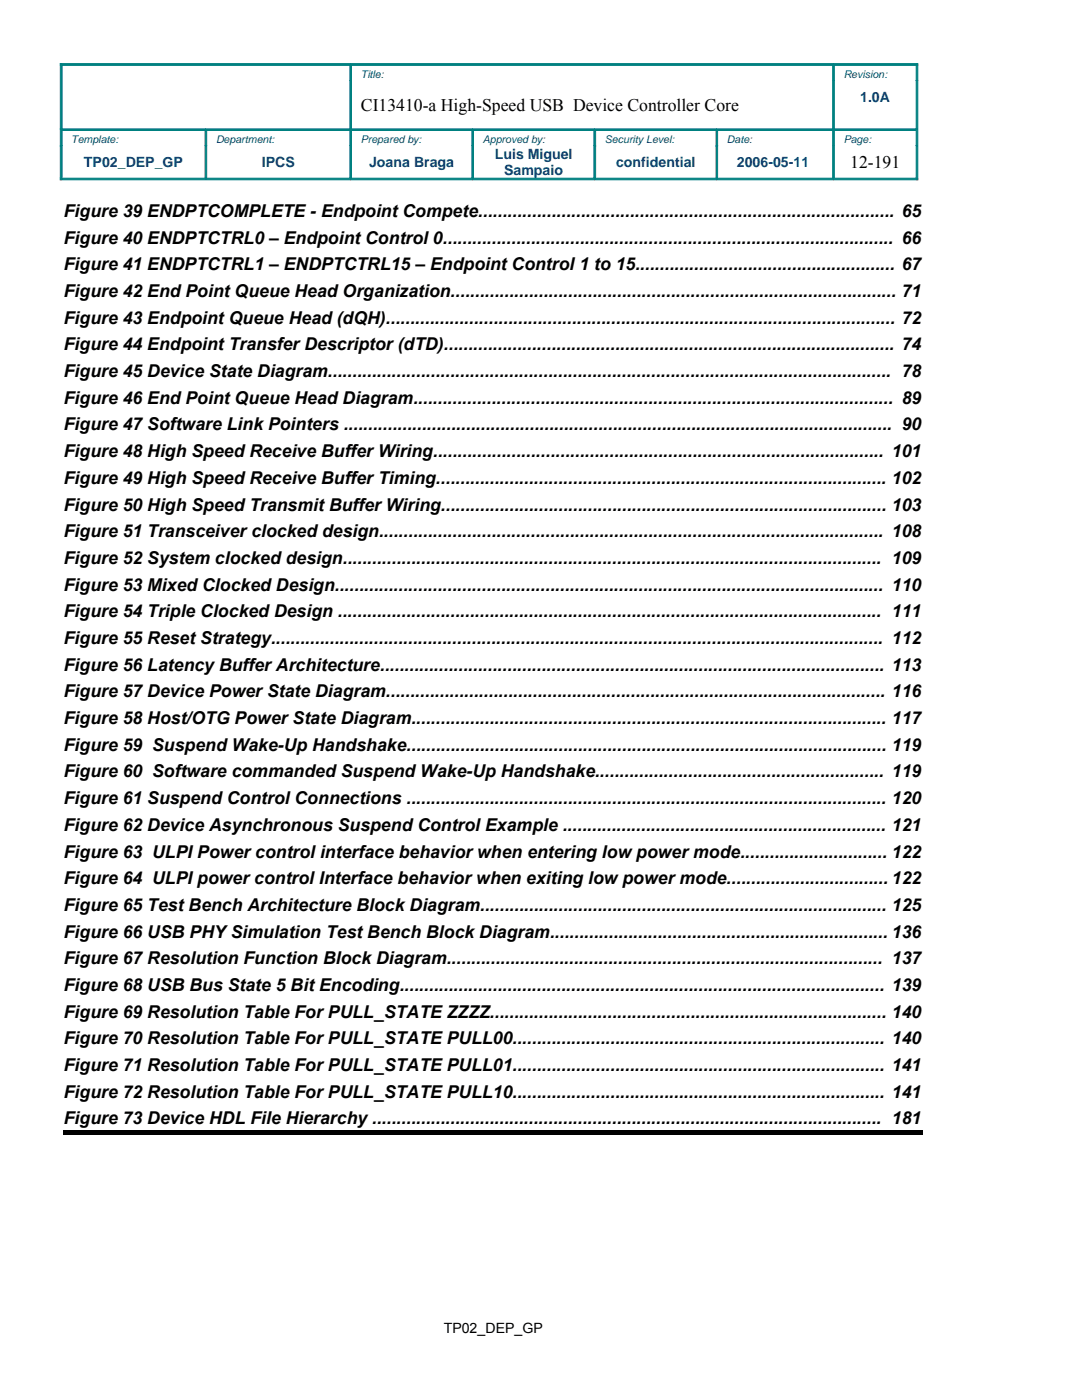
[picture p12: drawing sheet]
<svg xmlns="http://www.w3.org/2000/svg" width="216mm" height="279mm" viewBox="0 0 216 279" stroke-linecap="round" stroke-linejoin="round" font-family="sans-serif">
<defs><g id="words">
<g font-size="3.5">
<text x="72" y="22.2">CI13410-a High-Speed USB Device Controller Core</text>
<text x="169.7" y="33.5">12-191</text>
<text x="12.7" y="43.3">Figure 39 ENDPTCOMPLETE - Endpoint Compete..................................................................................... 65</text>
<text x="12.7" y="48.6">Figure 40 ENDPTCTRL0 – Endpoint Control 0............................................................................................ 66</text>
<text x="12.7" y="53.9">Figure 41 ENDPTCTRL1 – ENDPTCTRL15 – Endpoint Control 1 to 15..................................................... 67</text>
<text x="12.7" y="59.3">Figure 42 End Point Queue Head Organization........................................................................................... 71</text>
<text x="12.7" y="64.6">Figure 43 Endpoint Queue Head (dQH)........................................................................................................ 72</text>
<text x="12.7" y="69.9">Figure 44 Endpoint Transfer Descriptor (dTD)............................................................................................ 74</text>
<text x="12.7" y="75.2">Figure 45 Device State Diagram................................................................................................................... 78</text>
<text x="12.7" y="80.6">Figure 46 End Point Queue Head Diagram.................................................................................................. 89</text>
<text x="12.7" y="85.9">Figure 47 Software Link Pointers ................................................................................................................ 90</text>
<text x="12.7" y="91.2">Figure 48 High Speed Receive Buffer Wiring............................................................................................ 101</text>
<text x="12.7" y="96.6">Figure 49 High Speed Receive Buffer Timing............................................................................................ 102</text>
<text x="12.7" y="101.9">Figure 50 High Speed Transmit Buffer Wiring........................................................................................... 103</text>
<text x="12.7" y="107.2">Figure 51 Transceiver clocked design....................................................................................................... 108</text>
<text x="12.7" y="112.5">Figure 52 System clocked design.............................................................................................................. 109</text>
<text x="12.7" y="117.9">Figure 53 Mixed Clocked Design................................................................................................................ 110</text>
<text x="12.7" y="123.2">Figure 54 Triple Clocked Design ............................................................................................................... 111</text>
<text x="12.7" y="128.5">Figure 55 Reset Strategy............................................................................................................................. 112</text>
<text x="12.7" y="133.8">Figure 56 Latency Buffer Architecture....................................................................................................... 113</text>
<text x="12.7" y="139.2">Figure 57 Device Power State Diagram...................................................................................................... 116</text>
<text x="12.7" y="144.5">Figure 58 Host/OTG Power State Diagram................................................................................................. 117</text>
<text x="12.7" y="149.8">Figure 59 Suspend Wake-Up Handshake.................................................................................................. 119</text>
<text x="12.7" y="155.2">Figure 60 Software commanded Suspend Wake-Up Handshake........................................................... 119</text>
<text x="12.7" y="160.5">Figure 61 Suspend Control Connections .................................................................................................. 120</text>
<text x="12.7" y="165.8">Figure 62 Device Asynchronous Suspend Control Example .................................................................. 121</text>
<text x="12.7" y="171.1">Figure 63 ULPI Power control interface behavior when entering low power mode.............................. 122</text>
<text x="12.7" y="176.5">Figure 64 ULPI power control Interface behavior when exiting low power mode................................. 122</text>
<text x="12.7" y="181.8">Figure 65 Test Bench Architecture Block Diagram................................................................................... 125</text>
<text x="12.7" y="187.1">Figure 66 USB PHYSimulation Test Bench Block Diagram..................................................................... 136</text>
<text x="12.7" y="192.4">Figure 67 Resolution Function Block Diagram......................................................................................... 137</text>
<text x="12.7" y="197.8">Figure 68 USB Bus State 5 Bit Encoding................................................................................................... 139</text>
<text x="12.7" y="203.1">Figure 69 Resolution Table For PULL_STATE ZZZZ................................................................................. 140</text>
<text x="12.7" y="208.4">Figure 70 Resolution Table For PULL_STATE PULL00............................................................................ 140</text>
<text x="12.7" y="213.7">Figure 71 Resolution Table For PULL_STATE PULL01............................................................................ 141</text>
<text x="12.7" y="219.1">Figure 72 Resolution Table For PULL_STATE PULL10............................................................................ 141</text>
<text x="12.7" y="224.4">Figure 73 Device HDL File Hierarchy ........................................................................................................ 181</text>
</g>
<g font-size="2.8" fill="#004186">
<text x="171.7" y="20.3">1.0A</text>
<text x="16.8" y="33.3">TP02_DEP_GP</text>
<text x="52.2" y="33.3">IPCS</text>
<text x="73.7" y="33.3">Joana Braga</text>
<text x="98.7" y="31.7">Luis Miguel</text>
<text x="100.6" y="35">Sampaio</text>
<text x="122.9" y="33.3">confidential</text>
<text x="147" y="33.3">2006-05-11</text>
</g>
<text font-size="2.8" x="88.5" y="266.1">TP02_DEP_GP</text>
<g font-size="2.1" fill="#004186">
<text x="72" y="15.6">Title:</text>
<text x="168.3" y="15.6">Revision:</text>
<text x="14.2" y="28.6">Template:</text>
<text x="43.1" y="28.6">Department:</text>
<text x="72" y="28.6">Prepared by:</text>
<text x="96.3" y="28.6">Approved by:</text>
<text x="120.7" y="28.6">Security Level:</text>
<text x="145.1" y="28.6">Date:</text>
<text x="168.3" y="28.6">Page:</text>
</g>
</g></defs>
<g fill="#008080" stroke="#008080" stroke-width=".2">
<path d="M166.3 12.7h16.8v.4h-16.8z" fill-rule="evenodd"/>
<path d="M12 12.7h58v.4h-58z" fill-rule="evenodd"/>
<path d="M70 12.7h96.3v.4h-96.3z" fill-rule="evenodd"/>
<path d="M166.3 25.7h16.5v.3h-16.5z" fill-rule="evenodd"/>
<path d="M41.1 25.7h28.9v.3h-28.9z" fill-rule="evenodd"/>
<path d="M143 25.7h23.3v.3h-23.3z" fill-rule="evenodd"/>
<path d="M12.4 25.7h28.7v.3h-28.7z" fill-rule="evenodd"/>
<path d="M70 25.7h24.3v.3h-24.3z" fill-rule="evenodd"/>
<path d="M94.3 25.7h24.4v.3h-24.4z" fill-rule="evenodd"/>
<path d="M118.7 25.7h24.3v.3h-24.3z" fill-rule="evenodd"/>
<path d="M166.3 35.6h16.8v.3h-16.8z" fill-rule="evenodd"/>
<path d="M12 35.6h29.1v.3h-29.1z" fill-rule="evenodd"/>
<path d="M41.1 35.6h28.9v.3h-28.9z" fill-rule="evenodd"/>
<path d="M70 35.6h24.3v.3h-24.3z" fill-rule="evenodd"/>
<path d="M94.3 35.6h24.4v.3h-24.4z" fill-rule="evenodd"/>
<path d="M118.7 35.6h24.3v.3h-24.3z" fill-rule="evenodd"/>
<path d="M143 35.6h23.3v.3h-23.3z" fill-rule="evenodd"/>
<path d="M12 29.1h.4v6.8h-.4z" fill-rule="evenodd"/>
<path d="M12 12.7h.4v13h-.4z" fill-rule="evenodd"/>
<path d="M12 25.7h.4v3.4h-.4z" fill-rule="evenodd"/>
<path d="M40.9 26.1h.3v3h-.3z" fill-rule="evenodd"/>
<path d="M40.9 29.1h.3v6.4h-.3z" fill-rule="evenodd"/>
<path d="M69.8 16.1h.3v9.6h-.3z" fill-rule="evenodd"/>
<path d="M69.8 13.1h.3v3h-.3z" fill-rule="evenodd"/>
<path d="M69.8 25.7h.3v3.4h-.3z" fill-rule="evenodd"/>
<path d="M69.8 29.1h.3v6.4h-.3z" fill-rule="evenodd"/>
<path d="M94.2 26.1h.3v3h-.3z" fill-rule="evenodd"/>
<path d="M94.2 29.1h.3v6.4h-.3z" fill-rule="evenodd"/>
<path d="M118.5 26.1h.4v3h-.4z" fill-rule="evenodd"/>
<path d="M118.5 29.1h.4v6.4h-.4z" fill-rule="evenodd"/>
<path d="M142.9 26.1h.3v3h-.3z" fill-rule="evenodd"/>
<path d="M142.9 29.1h.3v6.4h-.3z" fill-rule="evenodd"/>
<path d="M166.2 13.1h.3v3h-.3z" fill-rule="evenodd"/>
<path d="M166.2 16.1h.3v9.6h-.3z" fill-rule="evenodd"/>
<path d="M166.2 25.7h.3v3.4h-.3z" fill-rule="evenodd"/>
<path d="M166.2 29.1h.3v6.4h-.3z" fill-rule="evenodd"/>
<path d="M182.8 29.1h.3v6.8h-.3z" fill-rule="evenodd"/>
<path d="M182.8 16.1h.3v9.6h-.3z" fill-rule="evenodd"/>
<path d="M182.8 12.7h.3v3.4h-.3z" fill-rule="evenodd"/>
<path d="M182.8 25.7h.3v3.4h-.3z" fill-rule="evenodd"/>
</g>
<path d="M12.7 225.5h171.4v.9h-171.4z" fill-rule="evenodd" fill="#000"/>
<use href="#words"/>
</svg>
